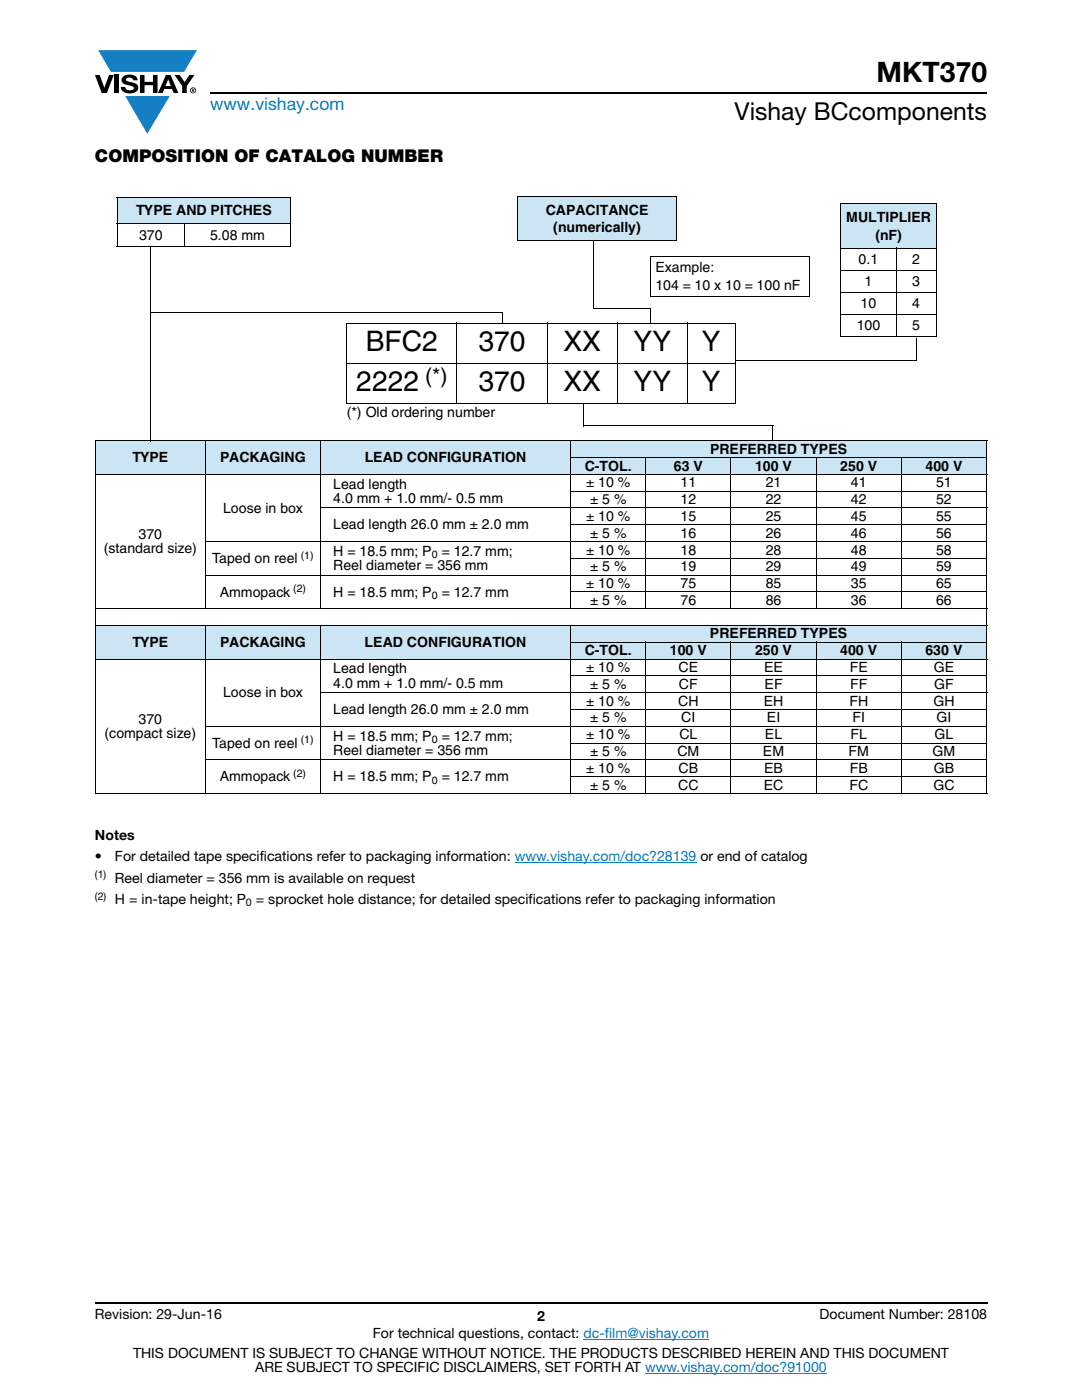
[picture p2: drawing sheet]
<svg xmlns="http://www.w3.org/2000/svg" width="216mm" height="279mm" viewBox="0 0 216 279" stroke-linecap="round" stroke-linejoin="round" font-family="sans-serif">
<defs><g id="words">
<g font-size="5.6">
<text x="174.9" y="16.4">MKT370</text>
<text x="73" y="70.1">BFC2</text>
<text x="95.5" y="70.1">370</text>
<text x="112.4" y="70.1">XX</text>
<text x="126.4" y="70.1">YY</text>
<text x="140" y="70.1">Y</text>
<text x="71.1" y="78.1">2222</text>
<text x="95.5" y="78.1">370</text>
<text x="112.4" y="78.1">XX</text>
<text x="126.4" y="78.1">YY</text>
<text x="140" y="78.1">Y</text>
</g>
<text font-size="4.9" x="146.6" y="24">Vishay BCcomponents</text>
<text font-size="4.2" x="84.8" y="76.4">(*)</text>
<text font-size="3.5" fill="#007ec4" x="42" y="21.9">www.vishay.com</text>
<text font-size="3.5" x="18.9" y="32.3">COMPOSITION OF CATALOG NUMBER</text>
<g font-size="2.8">
<text x="27.2" y="43">TYPE AND PITCHES</text>
<text x="27.7" y="47.8">370</text>
<text x="41.9" y="47.8">5.08 mm</text>
<text x="108.9" y="42.8">CAPACITANCE</text>
<text x="110.4" y="46.4">(numerically)</text>
<text x="168.9" y="44.3">MULTIPLIER</text>
<text x="174.7" y="47.8">(nF)</text>
<text x="171.3" y="52.7">0.1</text>
<text x="182" y="52.7">2</text>
<text x="130.8" y="54.3">Example:</text>
<text x="130.8" y="57.8">104 = 10 x 10 = 100 nF</text>
<text x="172.5" y="57.1">1</text>
<text x="182" y="57.1">3</text>
<text x="170.9" y="65.9">100</text>
<text x="171.7" y="61.5">10</text>
<text x="182" y="65.9">5</text>
<text x="182" y="61.5">4</text>
<text x="69.2" y="83.3">(*) Old ordering number</text>
<text x="26.4" y="92.2">TYPE</text>
<text x="43.9" y="92.2">PACKAGING</text>
<text x="72.8" y="92.2">LEAD CONFIGURATION</text>
<text x="116.7" y="93.9">C-TOL.</text>
<text x="134.5" y="93.9">63 V</text>
<text x="141.7" y="90.6">PREFERRED TYPES</text>
<text x="150.7" y="93.9">100 V</text>
<text x="167.7" y="93.9">250 V</text>
<text x="184.7" y="93.9">400 V</text>
<text x="66.5" y="97.5">Lead length</text>
<text x="66.5" y="100.3">4.0 mm + 1.0 mm/- 0.5 mm</text>
<text x="116.9" y="97.2">± 10 %</text>
<text x="117.7" y="100.6">± 5 %</text>
<text x="135.8" y="97.2">11</text>
<text x="135.8" y="100.6">12</text>
<text x="152.8" y="100.6">22</text>
<text x="152.8" y="97.2">21</text>
<text x="169.8" y="97.2">41</text>
<text x="169.8" y="100.6">42</text>
<text x="186.8" y="97.2">51</text>
<text x="186.8" y="100.6">52</text>
<text x="27.7" y="107.6">370</text>
<text x="44.5" y="102.3">Loose in box</text>
<text x="66.5" y="105.6">Lead length 26.0 mm ± 2.0 mm</text>
<text x="116.9" y="104">± 10 %</text>
<text x="117.7" y="107.3">± 5 %</text>
<text x="135.8" y="104">15</text>
<text x="135.8" y="107.3">16</text>
<text x="152.8" y="104">25</text>
<text x="152.8" y="107.3">26</text>
<text x="169.8" y="104">45</text>
<text x="169.8" y="107.3">46</text>
<text x="186.8" y="104">55</text>
<text x="186.8" y="107.3">56</text>
<text x="20.7" y="110.4">(standard size)</text>
<text x="42.4" y="112.3">Taped on reel</text>
<text x="66.5" y="113.8">Reel diameter = 356 mm</text>
<text x="66.5" y="110.9">H = 18.5 mm; P</text>
<text x="88.1" y="110.9">= 12.7 mm;</text>
<text x="116.9" y="110.7">± 10 %</text>
<text x="135.8" y="110.7">18</text>
<text x="152.8" y="110.7">28</text>
<text x="169.8" y="110.7">48</text>
<text x="186.8" y="110.7">58</text>
<text x="43.9" y="119">Ammopack</text>
<text x="66.5" y="119">H = 18.5 mm; P</text>
<text x="88.1" y="119">= 12.7 mm</text>
<text x="116.9" y="117.4">± 10 %</text>
<text x="117.7" y="114">± 5 %</text>
<text x="135.8" y="117.4">75</text>
<text x="135.8" y="114">19</text>
<text x="152.8" y="114">29</text>
<text x="152.8" y="117.4">85</text>
<text x="169.8" y="117.4">35</text>
<text x="169.8" y="114">49</text>
<text x="186.8" y="117.4">65</text>
<text x="186.8" y="114">59</text>
<text x="117.7" y="120.7">± 5 %</text>
<text x="135.8" y="120.7">76</text>
<text x="152.8" y="120.7">86</text>
<text x="169.8" y="120.7">36</text>
<text x="186.8" y="120.7">66</text>
<text x="26.4" y="129.1">TYPE</text>
<text x="43.9" y="129.1">PACKAGING</text>
<text x="72.8" y="129.1">LEAD CONFIGURATION</text>
<text x="116.7" y="130.8">C-TOL.</text>
<text x="133.7" y="130.8">100 V</text>
<text x="141.7" y="127.4">PREFERRED TYPES</text>
<text x="150.7" y="130.8">250 V</text>
<text x="167.7" y="130.8">400 V</text>
<text x="184.7" y="130.8">630 V</text>
<text x="66.5" y="134.4">Lead length</text>
<text x="66.5" y="137.2">4.0 mm + 1.0 mm/- 0.5 mm</text>
<text x="116.9" y="134.1">± 10 %</text>
<text x="117.7" y="137.5">± 5 %</text>
<text x="135.4" y="134.1">CE</text>
<text x="135.5" y="137.5">CF</text>
<text x="152.5" y="134.1">EE</text>
<text x="152.6" y="137.5">EF</text>
<text x="169.6" y="134.1">FE</text>
<text x="169.6" y="137.5">FF</text>
<text x="186.3" y="134.1">GE</text>
<text x="186.4" y="137.5">GF</text>
<text x="44.5" y="139.2">Loose in box</text>
<text x="66.5" y="142.5">Lead length 26.0 mm ± 2.0 mm</text>
<text x="116.9" y="140.8">± 10 %</text>
<text x="135.3" y="140.8">CH</text>
<text x="152.4" y="140.8">EH</text>
<text x="169.5" y="140.8">FH</text>
<text x="186.2" y="140.8">GH</text>
<text x="20.9" y="147.3">(compact size)</text>
<text x="27.7" y="144.4">370</text>
<text x="42.4" y="149.2">Taped on reel</text>
<text x="66.5" y="147.8">H = 18.5 mm; P</text>
<text x="88.1" y="147.8">= 12.7 mm;</text>
<text x="116.9" y="147.5">± 10 %</text>
<text x="117.7" y="144.2">± 5 %</text>
<text x="135.6" y="147.5">CL</text>
<text x="135.9" y="144.2">CI</text>
<text x="152.6" y="147.5">EL</text>
<text x="153" y="144.2">EI</text>
<text x="169.7" y="147.5">FL</text>
<text x="170.1" y="144.2">FI</text>
<text x="186.5" y="147.5">GL</text>
<text x="186.9" y="144.2">GI</text>
<text x="43.9" y="155.9">Ammopack</text>
<text x="66.5" y="150.6">Reel diameter = 356 mm</text>
<text x="66.5" y="155.9">H = 18.5 mm; P</text>
<text x="88.1" y="155.9">= 12.7 mm</text>
<text x="116.9" y="154.2">± 10 %</text>
<text x="117.7" y="150.9">± 5 %</text>
<text x="135.2" y="150.9">CM</text>
<text x="135.4" y="154.2">CB</text>
<text x="152.2" y="150.9">EM</text>
<text x="152.5" y="154.2">EB</text>
<text x="169.3" y="150.9">FM</text>
<text x="169.6" y="154.2">FB</text>
<text x="186.1" y="150.9">GM</text>
<text x="186.3" y="154.2">GB</text>
<text x="117.7" y="157.6">± 5 %</text>
<text x="135.3" y="157.6">CC</text>
<text x="152.4" y="157.6">EC</text>
<text x="169.5" y="157.6">FC</text>
<text x="186.2" y="157.6">GC</text>
<text x="18.9" y="167.7">Notes</text>
<text x="18.9" y="171.9">•</text>
<text x="22.9" y="171.9">For detailed tape specifications refer to packaging information: www.vishay.com/doc?28139 or end of catalog</text>
<text x="22.9" y="176.1">Reel diameter = 356 mm is available on request</text>
<text x="22.9" y="180.4">H = in-tape height; P = sprocket hole distance; for detailed specifications refer to packaging information</text>
<text x="18.9" y="263.3">Revision: 29-Jun-16</text>
<text x="107.2" y="263.6">2</text>
<text x="163.6" y="263.3">Document Number: 28108</text>
<text x="74.4" y="267.1">For technical questions, contact: dc-film@vishay.com</text>
<text x="26.5" y="271">THIS DOCUMENT IS SUBJECT TO CHANGE WITHOUT NOTICE. THE PRODUCTS DESCRIBED HEREIN AND THIS DOCUMENT</text>
<text x="50.9" y="273.8">ARE SUBJECT TO SPECIFIC DISCLAIMERS, SET FORTH AT www.vishay.com/doc?91000</text>
</g>
<g font-size="2.1">
<text x="60" y="111.5">(1)</text>
<text x="86.2" y="111.4">0</text>
<text x="58.5" y="118.2">(2)</text>
<text x="86.2" y="119.6">0</text>
<text x="60" y="148.4">(1)</text>
<text x="86.2" y="148.3">0</text>
<text x="58.5" y="155.1">(2)</text>
<text x="86.2" y="156.4">0</text>
<text x="18.9" y="175.3">(1)</text>
<text x="18.9" y="179.5">(2)</text>
<text x="49.1" y="180.9">0</text>
</g>
</g></defs>
<g fill="#147fc3">
<path d="M19.6 10h19.7l-2.6 4.3h-1.1h-13.5z"/>
<path d="M25 19.2h8.9l-4.5 7.5z"/>
</g>
<g fill="#000">
<path d="M18.9 15h1l.9 2.5 1-2.5h.9l-1.4 3.6h-1zM22.9 15h.9v3.6h-.9zM24.6 15.3a2.1 2.1 0 0 1 2.8 .3l.1 .4h-.9a.79 .79 0 0 0-.7-.5 .79 .79 0 0 0-.8 .4l.3 .3 1 .2a1.08 1.08 0 0 1 1.2 1 1.08 1.08 0 0 1-1.1 1.2 1.73 1.73 0 0 1-2.4-1.2h.9a.96 .96 0 0 0 .8 .6 .96 .96 0 0 0 .9-.4 1.31 1.31 0 0 0-1.2-.6 1.03 1.03 0 0 1-1.1-.6 1.03 1.03 0 0 1 .2-1.1zM27.9 15h.9v1.3h1.7v-1.3h.9v3.6h-.9v-1.6h-1.7v1.6h-.9zM34.8 15h1.1l.9 1.4 1-1.4h1l-1.5 2.2v1.4h-.9v-1.4z"/>
<path d="M33.6 15.9l.5 1.3h-1.1zM33.1 15l-1.6 3.6h1l.3-.8h1.5l.3 .8h1l-1.6-3.6z"/>
<path d="M38.4 17.8h.2v.2h-.2zM38.3 17.7v.7h.1v-.3l.4 .3-.2-.3 .2-.2-.1-.2z"/>
<path d="M38.1 18a.46 .46 0 0 1 .9 0 .46 .46 0 0 1-.9 0zM37.9 18a.6 .6 0 0 0 1.2 0 .6 .6 0 0 0-1.2 0z"/>
</g>
<path d="M42 18.6h155M18.9 260h178.1" fill="none" stroke="#000" stroke-width=".36"/>
<path d="M102.7 172.1h36.3M116.4 267.3h25.1M128.7 274h36.3" fill="none" stroke="#007ec4" stroke-width=".2"/>
<g fill="#fff">
<path d="M18.9 38.2h178.1v121.5h-178.1z"/>
<path d="M69.2 61.7h77.5v19.1h-77.5z"/>
</g>
<path d="M69.1 64.5h77.7M69.1 72.5h77.7M69.2 64.6v15.8M91.2 64.4v16.2M109.2 64.4v16.2M123.2 64.4v16.2M137.2 64.4v16.2M146.7 64.6v15.8M69.1 80.5h77.7" fill="none" stroke="#000" stroke-width=".2"/>
<path d="M23.4 38.2h36v11.7h-36z" fill="#fff"/>
<path d="M23.4 39.3h34.6v5.4h-34.6z" fill="#cbe5f4"/>
<path d="M23.3 39.3h34.8M23.4 39.4v9.6M58 39.4v9.6M23.3 44.7h34.8M23.3 49.1h34.8M36.8 44.6v4.6" fill="none" stroke="#000" stroke-width=".2"/>
<path d="M18.9 85.1h178.1v74.6h-178.1z" fill="#fff"/>
<g fill="none" stroke="#000" stroke-width=".2">
<path d="M113.8 98h83.2M40.9 108.1h156.1M40.9 114.8h156.1M63.9 101.4h133.1M113.8 104.7h83.2M113.8 111.4h83.2M113.8 118.1h83.2M18.9 121.5h178.1M63.9 138.2h133.1M113.8 134.9h83.2M18.9 158.4h178.1M40.9 144.9h156.1"/>
<path d="M40.9 151.6h156.1M113.8 141.6h83.2M113.8 148.3h83.2M113.8 155h83.2"/>
</g>
<path d="M165.5 38.2h23.6v30.3h-23.6z" fill="#fff"/>
<path d="M167.8 40.7h19v8.9h-19z" fill="#cbe5f4"/>
<path d="M167.7 40.7h19.2M167.7 49.6h19.2M167.7 54h19.2M167.7 58.4h19.2M167.8 40.7v26.4M178.8 49.5v17.8M186.8 40.7v26.4M167.7 62.8h19.2M167.7 67.2h19.2" fill="none" stroke="#000" stroke-width=".2"/>
<path d="M102.2 38.2h33.9v10.7h-33.9z" fill="#fff"/>
<g fill="#cbe5f4">
<path d="M103.3 39.2h31.7v8.9h-31.7z"/>
<path d="M19.1 88h177.8v6.6h-177.8z"/>
<path d="M19.1 124.9h177.8v6.6h-177.8z"/>
</g>
<path d="M103.2 39.2h31.9M103.3 39.3v8.7M135 39.3v8.7M103.2 48.1h31.9M29.9 62.4h70.3M100.2 62.3v2.2M146.7 71.9h36.2M182.8 67.6v4.3M116.5 84.9h37.8M116.5 80.4v4.6M154.2 84.9v3.1" fill="none" stroke="#000" stroke-width=".2"/>
<path d="M129.7 48.3h31.8v11.2h-31.8z" fill="#fff"/>
<path d="M30 49.1v39M118.3 48v13.6M129.6 51.2h32M129.6 59.1h32M129.7 51.3v7.7M161.5 51.3v7.7M118.3 61.5h11.5M129.7 61.5v3.2" fill="none" stroke="#000" stroke-width=".2"/>
<path d="M69.2 81.4h30v3.4h-30z" fill="#fff"/>
<g fill="none" stroke="#000" stroke-width=".2">
<path d="M18.9 94.7h178.1M18.9 88h178.1M19 88.1v70.1M41 87.9v33.7M63.9 87.9v33.7M113.8 91.3h83.2M113.9 87.9v33.7M128.9 91.2v30.4M145.9 91.2v30.4M162.9 91.2v30.4M179.9 91.2v30.4M196.9 88v70.2"/>
<path d="M18.9 124.8h178.1M18.9 131.5h178.1M41 124.7v33.7M63.9 124.7v33.7M113.8 128.2h83.2M113.9 124.7v33.7M128.9 128.1v30.3M145.9 128.1v30.3M162.9 128.1v30.3M179.9 128.1v30.3"/>
</g>
<use href="#words"/>
</svg>
